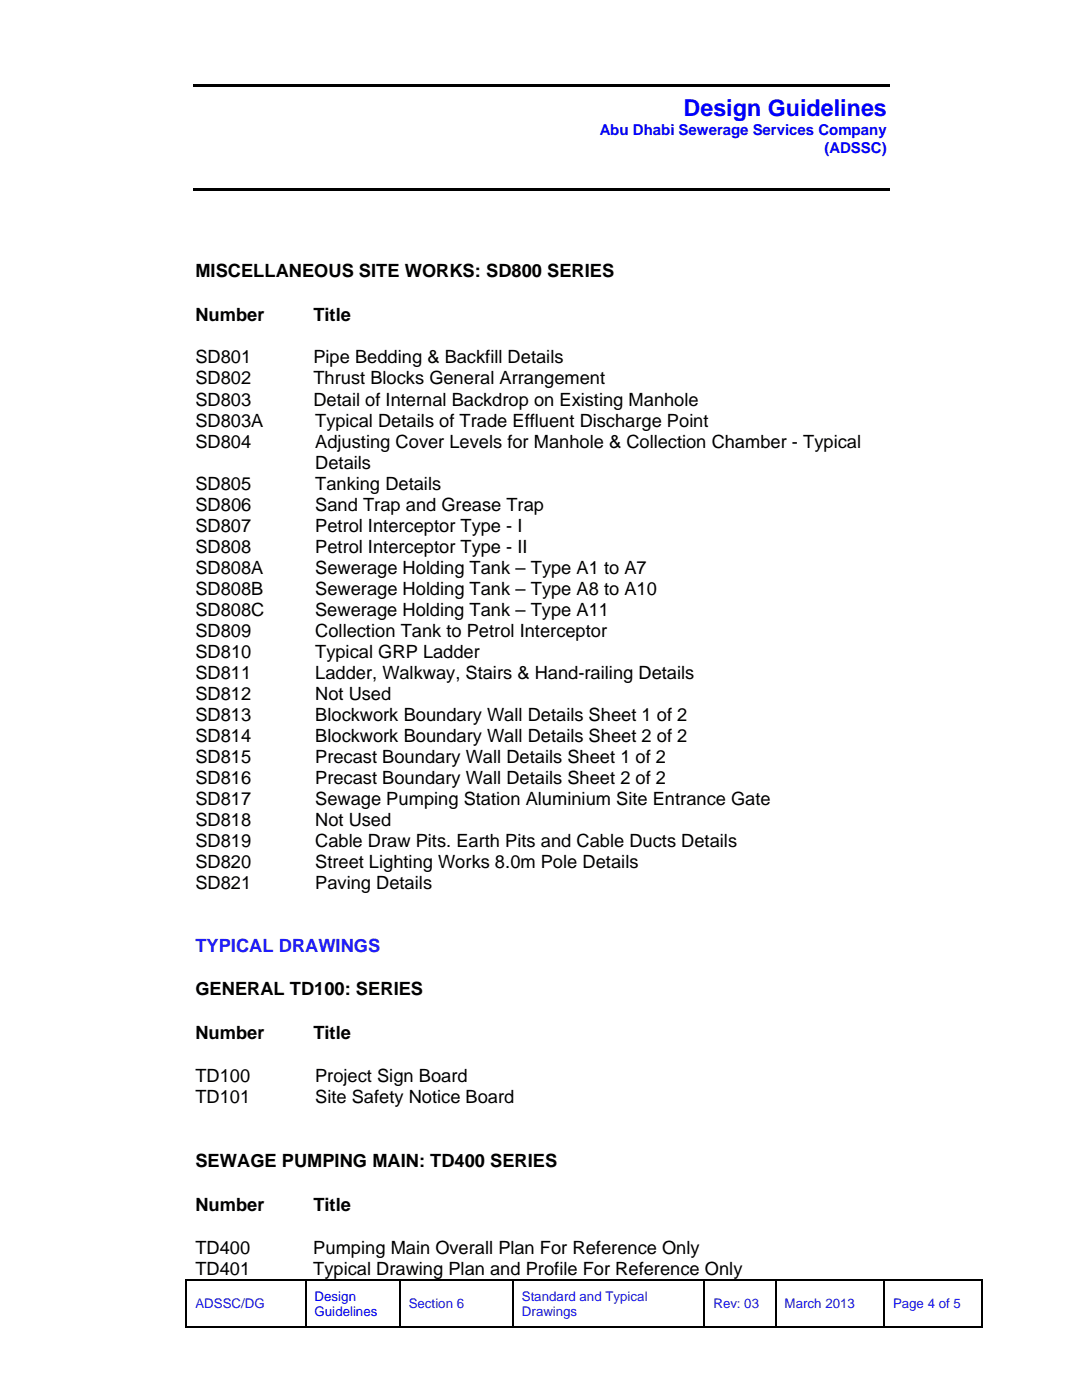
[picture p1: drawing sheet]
<svg xmlns="http://www.w3.org/2000/svg" width="216mm" height="279mm" viewBox="0 0 216 279" stroke-linecap="round" stroke-linejoin="round" font-family="sans-serif">
<defs><g id="words">
<text font-size="4.6" fill="#00f" x="136.4" y="23.2">Design Guidelines</text>
<g font-size="3.6">
<text x="39" y="55.2">MISCELLANEOUS SITE WORKS: SD800 SERIES</text>
<text x="39" y="64.1">Number</text>
<text x="62.5" y="64.1">Title</text>
<text x="39" y="72.5">SD801</text>
<text x="39" y="76.7">SD802</text>
<text x="62.5" y="72.5">Pipe Bedding &amp; Backfill Details</text>
<text x="62.5" y="76.7">Thrust Blocks General Arrangement</text>
<text x="39" y="80.9">SD803</text>
<text x="62.5" y="80.9">Detail of Internal Backdrop on Existing Manhole</text>
<text x="39" y="85.1">SD803A</text>
<text x="39" y="89.3">SD804</text>
<text x="62.9" y="89.3">Adjusting Cover Levels for Manhole &amp; Collection Chamber - Typical</text>
<text x="62.9" y="85.1">Typical Details of Trade Effluent Discharge Point</text>
<text x="62.9" y="93.5">Details</text>
<text x="39" y="97.7">SD805</text>
<text x="39" y="101.9">SD806</text>
<text x="62.9" y="97.7">Tanking Details</text>
<text x="62.9" y="101.9">Sand Trap and Grease Trap</text>
<text x="39" y="106.1">SD807</text>
<text x="62.9" y="106.1">Petrol Interceptor Type - I</text>
<text x="39" y="110.3">SD808</text>
<text x="62.9" y="110.3">Petrol Interceptor Type - II</text>
<text x="39" y="114.5">SD808A</text>
<text x="39" y="118.7">SD808B</text>
<text x="62.9" y="114.5">Sewerage Holding Tank – Type A1 to A7</text>
<text x="62.9" y="118.7">Sewerage Holding Tank – Type A8 to A10</text>
<text x="39" y="122.9">SD808C</text>
<text x="62.9" y="122.9">Sewerage Holding Tank – Type A11</text>
<text x="39" y="127.1">SD809</text>
<text x="39" y="131.3">SD810</text>
<text x="62.9" y="127.1">Collection Tank to Petrol Interceptor</text>
<text x="62.9" y="131.3">Typical GRP Ladder</text>
<text x="39" y="135.5">SD811</text>
<text x="62.9" y="135.5">Ladder, Walkway, Stairs &amp; Hand-railing Details</text>
<text x="39" y="139.7">SD812</text>
<text x="39" y="143.9">SD813</text>
<text x="62.9" y="143.9">Blockwork Boundary Wall Details Sheet 1 of 2</text>
<text x="62.9" y="139.7">Not Used</text>
<text x="39" y="148.1">SD814</text>
<text x="62.9" y="148.1">Blockwork Boundary Wall Details Sheet 2 of 2</text>
<text x="39" y="152.3">SD815</text>
<text x="62.9" y="152.3">Precast Boundary Wall Details Sheet 1 of 2</text>
<text x="39" y="156.5">SD816</text>
<text x="39" y="160.7">SD817</text>
<text x="62.9" y="160.7">Sewage Pumping Station Aluminium Site Entrance Gate</text>
<text x="62.9" y="156.5">Precast Boundary Wall Details Sheet 2 of 2</text>
<text x="39" y="164.9">SD818</text>
<text x="62.9" y="164.9">Not Used</text>
<text x="39" y="169.1">SD819</text>
<text x="39" y="173.3">SD820</text>
<text x="62.9" y="173.3">Street Lighting Works 8.0m Pole Details</text>
<text x="62.9" y="169.1">Cable Draw Pits. Earth Pits and Cable Ducts Details</text>
<text x="39" y="177.5">SD821</text>
<text x="62.9" y="177.5">Paving Details</text>
<text x="39" y="198.6">GENERAL TD100: SERIES</text>
<text x="39" y="207.3">Number</text>
<text x="62.5" y="207.3">Title</text>
<text x="39" y="215.9">TD100</text>
<text x="62.9" y="215.9">Project Sign Board</text>
<text x="39" y="220.1">TD101</text>
<text x="62.9" y="220.1">Site Safety Notice Board</text>
<text x="39" y="232.9">SEWAGE PUMPING MAIN: TD400 SERIES</text>
<text x="39" y="241.7">Number</text>
<text x="62.5" y="241.7">Title</text>
<text x="39" y="250.2">TD400</text>
<text x="62.5" y="250.2">Pumping Main Overall Plan For Reference Only</text>
<text x="39" y="254.4">TD401</text>
<text x="62.5" y="254.4">Typical Drawing Plan and Profile For Reference Only</text>
</g>
<text font-size="3.6" fill="#1e1bf9" x="39" y="190.1">TYPICAL DRAWINGS</text>
<g font-size="3" fill="#00f">
<text x="119.7" y="27">Abu Dhabi Sewerage Services Company</text>
<text x="164.5" y="30.4">(ADSSC)</text>
</g>
<g font-size="2.6" fill="#1e1bf9">
<text x="39" y="261.1">ADSSC/DG</text>
<text x="81.6" y="261.1">Section 6</text>
<text x="104.1" y="259.6">Standard and Typical</text>
<text x="104.1" y="262.7">Drawings</text>
<text x="142.3" y="261.1">Rev: 03</text>
<text x="156.6" y="261.1">March 2013</text>
<text x="178.2" y="261.1">Page 4 of 5</text>
</g>
<g font-size="2.6" fill="#00f">
<text x="62.8" y="259.6">Design</text>
<text x="62.8" y="262.7">Guidelines</text>
</g>
</g></defs>
<path d="M38.5 16.9h139v.5h-139zM38.5 37.5h139v.5h-139zM37.1 255.4h.2v.2h-.2zM60.9 255.4h.2v.2h-.2zM79.7 255.4h.2v.2h-.2zM102.2 255.4h.3v.2h-.3zM140.4 255.4h.3v.2h-.3zM154.7 255.4h.2v.2h-.2zM176.3 255.4h.2v.2h-.2zM195.8 255.4h.3v.2h-.3zM195.8 264.8h.3v.2h-.3z" fill="#000"/>
<g fill="none" stroke="#000" stroke-width=".25">
<path d="M37.1 255.5h23.8M61 255.6v9.4M61.1 255.5h18.6M79.9 255.5h22.3M102.4 255.6v9.4M102.5 255.5h37.9M140.7 255.5h14M154.9 255.5h21.4M176.4 255.6v9.4M176.5 255.5h19.3M195.9 255.6v9.4M37.1 264.9h23.8"/>
<path d="M61.1 264.9h18.6M79.9 264.9h22.3M102.5 264.9h37.9M140.7 264.9h14M154.9 264.9h21.4M176.5 264.9h19.3"/>
</g>
<path d="M37.2 255.6v9.4M79.8 255.6v9.4M140.6 255.6v9.4M154.8 255.6v9.4" fill="none" stroke="#000" stroke-width=".23"/>
<use href="#words"/>
</svg>
